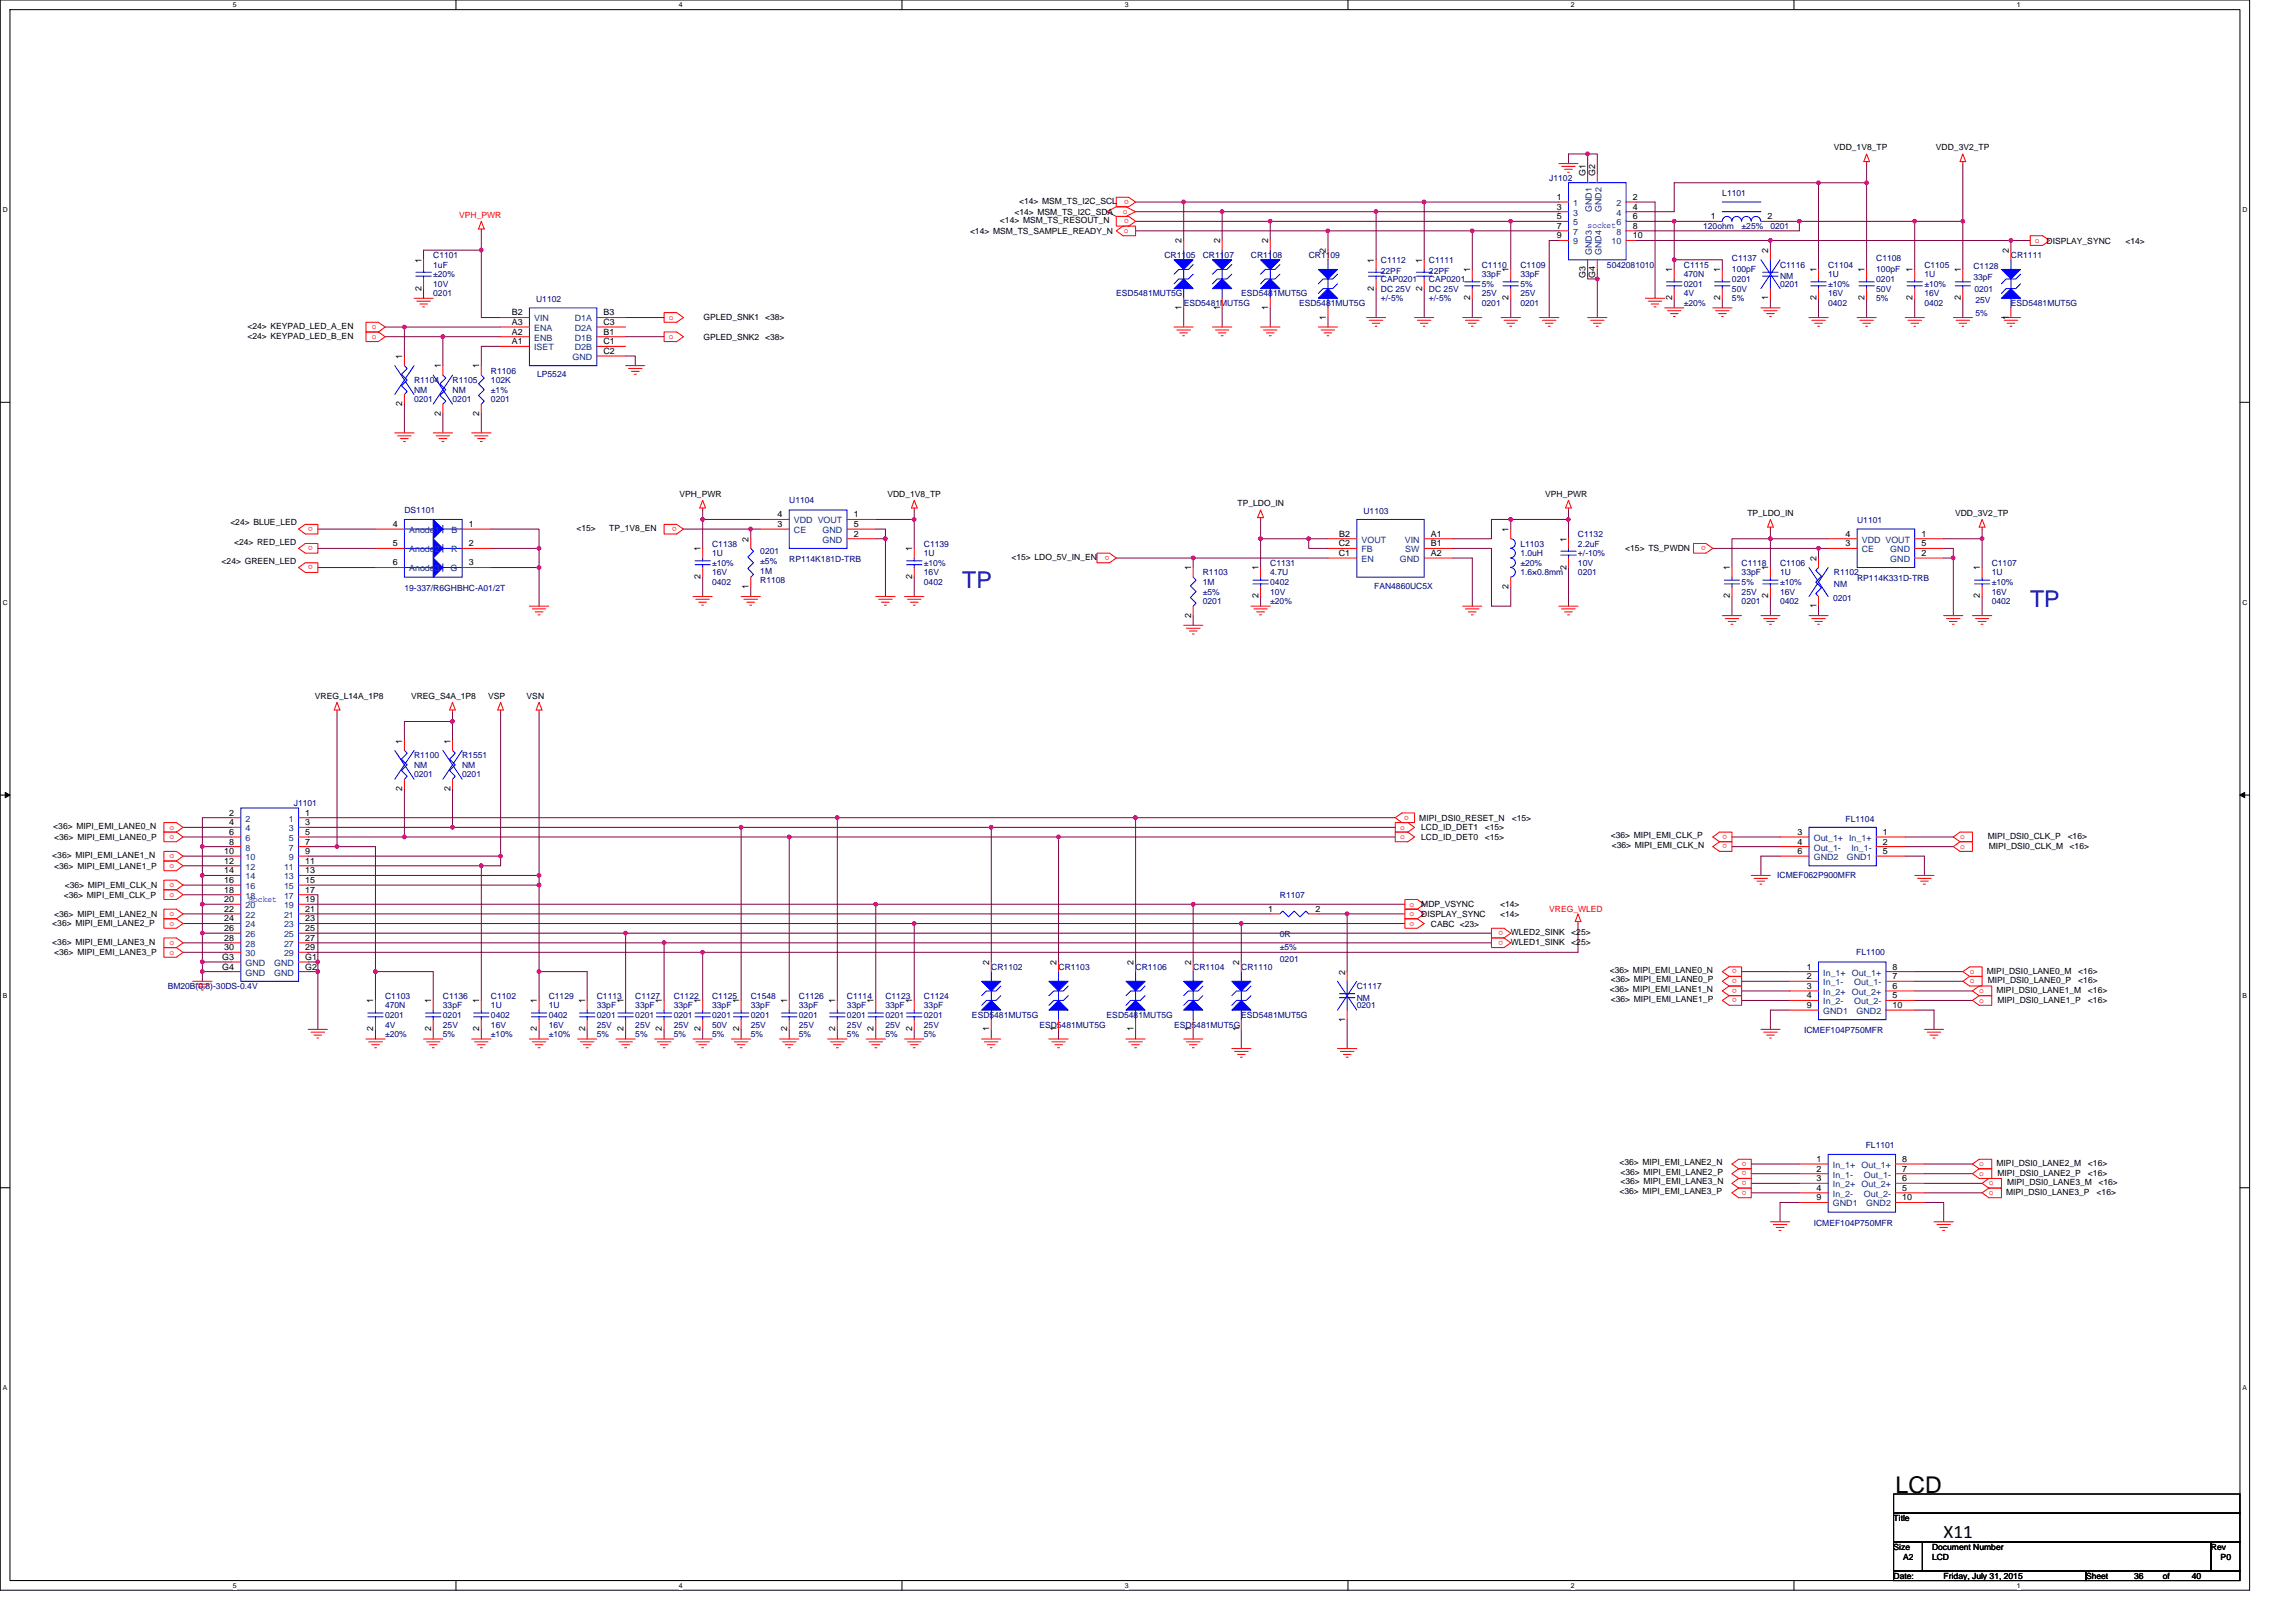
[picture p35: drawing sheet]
<svg xmlns="http://www.w3.org/2000/svg" width="297mm" height="210mm" viewBox="0 0 297 210" stroke-linecap="round" stroke-linejoin="round" font-family="sans-serif">
<defs><g id="words">
<g font-size="3" fill="#0000a0">
<text x="124.5" y="76.1">TP</text>
<text x="262.7" y="78.6">TP</text>
</g>
<text font-size="3" x="245.2" y="193.1">LCD</text>
<text font-size="2.5" x="251.5" y="199">X11</text>
<g font-size="1.1" fill="#000080">
<text x="200.4" y="23.4">J1102</text>
<text x="220.3" y="29.7">120ohm</text>
<text x="222.8" y="25.3">L1101</text>
<text x="225.3" y="29.7">±25%</text>
<text x="229" y="29.7">0201</text>
<text x="56" y="33.4">C1101</text>
<text x="56" y="34.6">1uF</text>
<text x="56" y="35.9">±20%</text>
<text x="150.6" y="33.4">CR1105</text>
<text x="155.6" y="33.4">CR1107</text>
<text x="161.8" y="33.4">CR1108</text>
<text x="169.3" y="33.4">CR1109</text>
<text x="178.6" y="34">C1112</text>
<text x="178.6" y="35.5">22PF</text>
<text x="184.9" y="34">C1111</text>
<text x="184.9" y="35.5">22PF</text>
<text x="191.7" y="34.6">C1110</text>
<text x="191.7" y="35.9">33pF</text>
<text x="196.7" y="34.6">C1109</text>
<text x="196.7" y="35.9">33pF</text>
<text x="207.9" y="34.6">5042081010</text>
<text x="217.8" y="34.6">C1115</text>
<text x="217.8" y="35.9">470N</text>
<text x="224.1" y="33.8">C1137</text>
<text x="224.1" y="35.2">100pF</text>
<text x="230.3" y="34.6">C1116</text>
<text x="236.5" y="34.6">C1104</text>
<text x="236.5" y="35.9">1U</text>
<text x="242.7" y="33.8">C1108</text>
<text x="242.7" y="35.2">100pF</text>
<text x="249" y="34.6">C1105</text>
<text x="249" y="35.9">1U</text>
<text x="255.3" y="34.8">C1128</text>
<text x="260.2" y="33.4">CR1111</text>
<text x="56" y="38.4">0201</text>
<text x="56" y="37.1">10V</text>
<text x="69.4" y="39.1">U1102</text>
<text x="144.4" y="38.4">ESD5481MUT5G</text>
<text x="153.1" y="39.6">ESD5481MUT5G</text>
<text x="160.6" y="38.4">ESD5481MUT5G</text>
<text x="168.1" y="39.6">ESD5481MUT5G</text>
<text x="178.6" y="36.5">CAP0201</text>
<text x="178.6" y="37.7">DC 25V</text>
<text x="178.6" y="39">+/-5%</text>
<text x="184.9" y="36.5">CAP0201</text>
<text x="184.9" y="37.7">DC 25V</text>
<text x="184.9" y="39">+/-5%</text>
<text x="191.7" y="39.6">0201</text>
<text x="191.7" y="38.4">25V</text>
<text x="191.7" y="37.1">5%</text>
<text x="196.7" y="39.6">0201</text>
<text x="196.7" y="38.4">25V</text>
<text x="196.7" y="37.1">5%</text>
<text x="217.8" y="37.1">0201</text>
<text x="217.8" y="38.4">4V</text>
<text x="217.8" y="39.6">±20%</text>
<text x="224.1" y="36.5">0201</text>
<text x="224.1" y="37.7">50V</text>
<text x="224.1" y="39">5%</text>
<text x="230.3" y="36.1">NM</text>
<text x="230.3" y="37.1">0201</text>
<text x="236.5" y="39.6">0402</text>
<text x="236.5" y="38.4">16V</text>
<text x="236.5" y="37.1">±10%</text>
<text x="242.7" y="36.5">0201</text>
<text x="242.7" y="37.7">50V</text>
<text x="242.7" y="39">5%</text>
<text x="249" y="39.6">0402</text>
<text x="249" y="38.4">16V</text>
<text x="249" y="37.1">±10%</text>
<text x="255.3" y="36.2">33pF</text>
<text x="255.4" y="37.7">0201</text>
<text x="255.6" y="39.2">25V</text>
<text x="255.6" y="40.9">5%</text>
<text x="260.2" y="39.6">ESD5481MUT5G</text>
<text x="53.6" y="49.6">R1104</text>
<text x="53.6" y="50.8">NM</text>
<text x="53.6" y="52">0201</text>
<text x="58.5" y="49.6">R1105</text>
<text x="58.5" y="50.8">NM</text>
<text x="58.5" y="52">0201</text>
<text x="63.5" y="48.3">R1106</text>
<text x="63.5" y="49.6">102K</text>
<text x="63.5" y="50.8">±1%</text>
<text x="63.5" y="52">0201</text>
<text x="69.5" y="48.8">LP5524</text>
<text x="102.1" y="65.1">U1104</text>
<text x="52.3" y="66.4">DS1101</text>
<text x="92.1" y="70.7">C1138</text>
<text x="92.1" y="72">1U</text>
<text x="98.4" y="71.7">0201</text>
<text x="119.5" y="70.7">C1139</text>
<text x="119.5" y="72">1U</text>
<text x="176.4" y="66.5">U1103</text>
<text x="196.7" y="70.7">L1103</text>
<text x="196.7" y="72">1.0uH</text>
<text x="204.1" y="69.5">C1132</text>
<text x="204.1" y="70.7">2.2uF</text>
<text x="204.1" y="72">+/-10%</text>
<text x="240.3" y="67.6">U1101</text>
<text x="52.3" y="76.4">19-337/R6GHBHC-A01/2T</text>
<text x="92.1" y="75.7">0402</text>
<text x="92.1" y="74.4">16V</text>
<text x="92.1" y="73.2">±10%</text>
<text x="98.4" y="75.4">R1108</text>
<text x="98.4" y="74.2">1M</text>
<text x="98.4" y="73">±5%</text>
<text x="102.1" y="72.7">RP114K181D-TRB</text>
<text x="119.5" y="75.7">0402</text>
<text x="119.5" y="74.4">16V</text>
<text x="119.5" y="73.2">±10%</text>
<text x="155.6" y="74.4">R1103</text>
<text x="155.6" y="75.7">1M</text>
<text x="155.6" y="76.9">±5%</text>
<text x="164.3" y="73.2">C1131</text>
<text x="164.3" y="74.4">4.7U</text>
<text x="164.3" y="75.7">0402</text>
<text x="164.3" y="76.9">10V</text>
<text x="177.8" y="76.2">FAN4860UC5X</text>
<text x="196.7" y="73.2">±20%</text>
<text x="196.7" y="74.4">1.6×0.8mm</text>
<text x="204.1" y="74.4">0201</text>
<text x="204.1" y="73.2">10V</text>
<text x="225.3" y="73.2">C1118</text>
<text x="225.3" y="74.4">33pF</text>
<text x="225.3" y="76.9">25V</text>
<text x="225.3" y="75.7">5%</text>
<text x="230.3" y="73.2">C1106</text>
<text x="230.3" y="74.4">1U</text>
<text x="230.3" y="76.9">16V</text>
<text x="230.3" y="75.7">±10%</text>
<text x="237.1" y="77.8">0201</text>
<text x="237.3" y="74.4">R1102</text>
<text x="237.3" y="75.9">NM</text>
<text x="240.3" y="75.2">RP114K331D-TRB</text>
<text x="257.7" y="73.2">C1107</text>
<text x="257.7" y="74.4">1U</text>
<text x="257.7" y="76.9">16V</text>
<text x="257.7" y="75.7">±10%</text>
<text x="155.6" y="78.2">0201</text>
<text x="164.3" y="78.2">±20%</text>
<text x="225.3" y="78.2">0201</text>
<text x="230.3" y="78.2">0402</text>
<text x="257.7" y="78.2">0402</text>
<text x="53.6" y="98.1">R1100</text>
<text x="53.6" y="99.3">NM</text>
<text x="53.6" y="100.6">0201</text>
<text x="59.8" y="98.1">R1551</text>
<text x="59.8" y="99.3">NM</text>
<text x="59.8" y="100.6">0201</text>
<text x="38" y="104.3">J1101</text>
<text x="238.8" y="106.3">FL1104</text>
<text x="229.9" y="113.5">ICMEF062P900MFR</text>
<text x="165.6" y="116.1">R1107</text>
<text x="128.2" y="125.5">CR1102</text>
<text x="136.9" y="125.5">CR1103</text>
<text x="146.9" y="125.5">CR1106</text>
<text x="154.4" y="125.5">CR1104</text>
<text x="160.6" y="125.5">CR1110</text>
<text x="165.6" y="121.2">0R</text>
<text x="165.6" y="122.9">±5%</text>
<text x="165.6" y="124.5">0201</text>
<text x="240.1" y="123.6">FL1100</text>
<text x="21.7" y="128">BM20B(0.8)-30DS-0.4V</text>
<text x="49.8" y="129.2">C1103</text>
<text x="49.8" y="130.5">470N</text>
<text x="49.8" y="131.7">0201</text>
<text x="57.3" y="129.2">C1136</text>
<text x="57.3" y="130.5">33pF</text>
<text x="57.3" y="131.7">0201</text>
<text x="63.5" y="129.2">C1102</text>
<text x="63.5" y="130.5">1U</text>
<text x="63.5" y="131.7">0402</text>
<text x="71" y="129.2">C1129</text>
<text x="71" y="130.5">1U</text>
<text x="71" y="131.7">0402</text>
<text x="77.2" y="129.2">C1113</text>
<text x="77.2" y="130.5">33pF</text>
<text x="77.2" y="131.7">0201</text>
<text x="82.2" y="129.2">C1127</text>
<text x="82.2" y="130.5">33pF</text>
<text x="82.2" y="131.7">0201</text>
<text x="87.2" y="129.2">C1122</text>
<text x="87.2" y="130.5">33pF</text>
<text x="87.2" y="131.7">0201</text>
<text x="92.1" y="129.2">C1125</text>
<text x="92.1" y="130.5">33pF</text>
<text x="92.1" y="131.7">0201</text>
<text x="97.1" y="129.2">C1548</text>
<text x="97.1" y="130.5">33pF</text>
<text x="97.1" y="131.7">0201</text>
<text x="103.4" y="129.2">C1126</text>
<text x="103.4" y="130.5">33pF</text>
<text x="103.4" y="131.7">0201</text>
<text x="109.6" y="129.2">C1114</text>
<text x="109.6" y="130.5">33pF</text>
<text x="109.6" y="131.7">0201</text>
<text x="114.6" y="129.2">C1123</text>
<text x="114.6" y="130.5">33pF</text>
<text x="114.6" y="131.7">0201</text>
<text x="119.5" y="129.2">C1124</text>
<text x="119.5" y="130.5">33pF</text>
<text x="119.5" y="131.7">0201</text>
<text x="125.7" y="131.7">ESD5481MUT5G</text>
<text x="143.2" y="131.7">ESD5481MUT5G</text>
<text x="160.6" y="131.7">ESD5481MUT5G</text>
<text x="175.5" y="128">C1117</text>
<text x="175.5" y="129.5">NM</text>
<text x="175.5" y="130.5">0201</text>
<text x="49.8" y="132.9">4V</text>
<text x="49.8" y="134.2">±20%</text>
<text x="57.3" y="132.9">25V</text>
<text x="57.3" y="134.2">5%</text>
<text x="63.5" y="132.9">16V</text>
<text x="63.5" y="134.2">±10%</text>
<text x="71" y="132.9">16V</text>
<text x="71" y="134.2">±10%</text>
<text x="77.2" y="132.9">25V</text>
<text x="77.2" y="134.2">5%</text>
<text x="82.2" y="132.9">25V</text>
<text x="82.2" y="134.2">5%</text>
<text x="87.2" y="132.9">25V</text>
<text x="87.2" y="134.2">5%</text>
<text x="92.1" y="132.9">50V</text>
<text x="92.1" y="134.2">5%</text>
<text x="97.1" y="132.9">25V</text>
<text x="97.1" y="134.2">5%</text>
<text x="103.4" y="132.9">25V</text>
<text x="103.4" y="134.2">5%</text>
<text x="109.6" y="132.9">25V</text>
<text x="109.6" y="134.2">5%</text>
<text x="114.6" y="132.9">25V</text>
<text x="114.6" y="134.2">5%</text>
<text x="119.5" y="132.9">25V</text>
<text x="119.5" y="134.2">5%</text>
<text x="134.5" y="132.9">ESD5481MUT5G</text>
<text x="151.9" y="132.9">ESD5481MUT5G</text>
<text x="233.4" y="133.7">ICMEF104P750MFR</text>
<text x="241.4" y="148.5">FL1101</text>
<text x="234.7" y="158.6">ICMEF104P750MFR</text>
</g>
<g font-size="1.1">
<text x="205.1" y="22.8" transform="rotate(-90 205.1 22.8)">G1</text>
<text x="206.4" y="22.8" transform="rotate(-90 206.4 22.8)">G2</text>
<text x="237.3" y="19.4">VDD_1V8_TP</text>
<text x="250.5" y="19.4">VDD_3V2_TP</text>
<text x="129.4" y="28.9">&lt;14&gt; MSM_TS_RESOUT_N</text>
<text x="131.2" y="27.8">&lt;14&gt; MSM_TS_I2C_SDA</text>
<text x="131.8" y="26.4">&lt;14&gt; MSM_TS_I2C_SCL</text>
<text x="201.4" y="25.9">1</text>
<text x="201.4" y="27.1">3</text>
<text x="201.4" y="28.4">5</text>
<text x="201.4" y="29.6">7</text>
<text x="211.2" y="25.9">2</text>
<text x="211.2" y="27.1">4</text>
<text x="211.2" y="28.4">6</text>
<text x="211.2" y="29.6">8</text>
<text x="221.3" y="28.4">1</text>
<text x="228.7" y="28.4">2</text>
<text x="54.5" y="34" transform="rotate(-90 54.5 34)">1</text>
<text x="125.5" y="30.3">&lt;14&gt; MSM_TS_SAMPLE_READY_N</text>
<text x="152.9" y="31.5" transform="rotate(-90 152.9 31.5)">2</text>
<text x="157.8" y="31.5" transform="rotate(-90 157.8 31.5)">2</text>
<text x="164.1" y="31.5" transform="rotate(-90 164.1 31.5)">2</text>
<text x="171.5" y="32.7" transform="rotate(-90 171.5 32.7)">2</text>
<text x="177.8" y="34" transform="rotate(-90 177.8 34)">1</text>
<text x="184" y="34" transform="rotate(-90 184 34)">1</text>
<text x="190.2" y="35.2" transform="rotate(-90 190.2 35.2)">1</text>
<text x="195.2" y="35.2" transform="rotate(-90 195.2 35.2)">1</text>
<text x="201.4" y="30.8">9</text>
<text x="211.2" y="30.8">10</text>
<text x="216.3" y="35.2" transform="rotate(-90 216.3 35.2)">1</text>
<text x="222.5" y="35.2" transform="rotate(-90 222.5 35.2)">1</text>
<text x="228.8" y="32.7" transform="rotate(-90 228.8 32.7)">2</text>
<text x="235" y="35.2" transform="rotate(-90 235 35.2)">1</text>
<text x="241.2" y="35.2" transform="rotate(-90 241.2 35.2)">1</text>
<text x="247.4" y="35.2" transform="rotate(-90 247.4 35.2)">1</text>
<text x="253.7" y="35.2" transform="rotate(-90 253.7 35.2)">1</text>
<text x="259.9" y="32.7" transform="rotate(-90 259.9 32.7)">2</text>
<text x="264.8" y="31.5">DISPLAY_SYNC</text>
<text x="275" y="31.5">&lt;14&gt;</text>
<text x="54.5" y="37.6" transform="rotate(-90 54.5 37.6)">2</text>
<text x="66.2" y="40.8">B2</text>
<text x="78.1" y="40.8">B3</text>
<text x="91" y="41.5">GPLED_SNK1 &lt;38&gt;</text>
<text x="152.9" y="40.1" transform="rotate(-90 152.9 40.1)">1</text>
<text x="157.8" y="40.1" transform="rotate(-90 157.8 40.1)">1</text>
<text x="164.1" y="40.1" transform="rotate(-90 164.1 40.1)">1</text>
<text x="171.5" y="41.3" transform="rotate(-90 171.5 41.3)">1</text>
<text x="177.8" y="37.6" transform="rotate(-90 177.8 37.6)">2</text>
<text x="184" y="37.6" transform="rotate(-90 184 37.6)">2</text>
<text x="190.2" y="38.8" transform="rotate(-90 190.2 38.8)">2</text>
<text x="195.2" y="38.8" transform="rotate(-90 195.2 38.8)">2</text>
<text x="205.1" y="36" transform="rotate(-90 205.1 36)">G3</text>
<text x="206.4" y="36" transform="rotate(-90 206.4 36)">G4</text>
<text x="216.3" y="38.8" transform="rotate(-90 216.3 38.8)">2</text>
<text x="222.5" y="38.8" transform="rotate(-90 222.5 38.8)">2</text>
<text x="228.8" y="38.8" transform="rotate(-90 228.8 38.8)">1</text>
<text x="235" y="38.8" transform="rotate(-90 235 38.8)">2</text>
<text x="241.2" y="38.8" transform="rotate(-90 241.2 38.8)">2</text>
<text x="247.4" y="38.8" transform="rotate(-90 247.4 38.8)">2</text>
<text x="253.7" y="38.8" transform="rotate(-90 253.7 38.8)">2</text>
<text x="259.9" y="41.3" transform="rotate(-90 259.9 41.3)">1</text>
<text x="32" y="43.8">&lt;24&gt; KEYPAD_LED_B_EN</text>
<text x="32" y="42.6">&lt;24&gt; KEYPAD_LED_A_EN</text>
<text x="52" y="46.4" transform="rotate(-90 52 46.4)">1</text>
<text x="57" y="47.7" transform="rotate(-90 57 47.7)">1</text>
<text x="62" y="47.7" transform="rotate(-90 62 47.7)">1</text>
<text x="66.2" y="42">A3</text>
<text x="66.2" y="43.3">A2</text>
<text x="66.2" y="44.5">A1</text>
<text x="78.1" y="42">C3</text>
<text x="78.1" y="43.3">B1</text>
<text x="78.1" y="44.5">C1</text>
<text x="78.1" y="45.8">C2</text>
<text x="91" y="44">GPLED_SNK2 &lt;38&gt;</text>
<text x="52" y="52.5" transform="rotate(-90 52 52.5)">2</text>
<text x="57" y="53.8" transform="rotate(-90 57 53.8)">2</text>
<text x="62" y="53.8" transform="rotate(-90 62 53.8)">2</text>
<text x="87.9" y="64.2">VPH_PWR</text>
<text x="114.8" y="64.2">VDD_1V8_TP</text>
<text x="160.1" y="65.5">TP_LDO_IN</text>
<text x="199.9" y="64.2">VPH_PWR</text>
<text x="29.8" y="68">&lt;24&gt; BLUE_LED</text>
<text x="30.3" y="70.5">&lt;24&gt; RED_LED</text>
<text x="50.8" y="68.2">4</text>
<text x="50.8" y="70.7">5</text>
<text x="60.7" y="70.7">2</text>
<text x="60.7" y="68.2">1</text>
<text x="74.6" y="68.7">&lt;15&gt;</text>
<text x="78.8" y="68.7">TP_1V8_EN</text>
<text x="90.6" y="71.3" transform="rotate(-90 90.6 71.3)">1</text>
<text x="96.9" y="70.1" transform="rotate(-90 96.9 70.1)">2</text>
<text x="100.6" y="68.2">3</text>
<text x="100.6" y="66.9">4</text>
<text x="110.4" y="69.4">2</text>
<text x="110.4" y="68.2">5</text>
<text x="110.4" y="66.9">1</text>
<text x="118" y="71.3" transform="rotate(-90 118 71.3)">1</text>
<text x="173.2" y="70.7">C2</text>
<text x="173.2" y="71.9">C1</text>
<text x="173.3" y="69.4">B2</text>
<text x="185.1" y="69.4">A1</text>
<text x="185.1" y="71.9">A2</text>
<text x="185.1" y="70.7">B1</text>
<text x="195.2" y="68.8" transform="rotate(-90 195.2 68.8)">1</text>
<text x="202.6" y="70.1" transform="rotate(-90 202.6 70.1)">1</text>
<text x="210.3" y="71.2">&lt;15&gt; TS_PWDN</text>
<text x="226.1" y="66.7">TP_LDO_IN</text>
<text x="238.8" y="70.7">3</text>
<text x="238.8" y="69.4">4</text>
<text x="248.6" y="69.4">1</text>
<text x="248.6" y="71.9">2</text>
<text x="248.6" y="70.7">5</text>
<text x="252.9" y="66.7">VDD_3V2_TP</text>
<text x="28.7" y="73">&lt;24&gt; GREEN_LED</text>
<text x="50.8" y="73.2">6</text>
<text x="60.7" y="73.2">3</text>
<text x="90.6" y="74.9" transform="rotate(-90 90.6 74.9)">2</text>
<text x="96.9" y="76.2" transform="rotate(-90 96.9 76.2)">1</text>
<text x="118" y="74.9" transform="rotate(-90 118 74.9)">2</text>
<text x="130.8" y="72.5">&lt;15&gt; LDO_5V_IN_EN</text>
<text x="154.1" y="73.8" transform="rotate(-90 154.1 73.8)">1</text>
<text x="162.8" y="77.4" transform="rotate(-90 162.8 77.4)">2</text>
<text x="162.8" y="73.8" transform="rotate(-90 162.8 73.8)">1</text>
<text x="195.2" y="76.2" transform="rotate(-90 195.2 76.2)">2</text>
<text x="202.6" y="73.7" transform="rotate(-90 202.6 73.7)">2</text>
<text x="223.8" y="77.4" transform="rotate(-90 223.8 77.4)">2</text>
<text x="223.8" y="73.8" transform="rotate(-90 223.8 73.8)">1</text>
<text x="228.8" y="77.4" transform="rotate(-90 228.8 77.4)">2</text>
<text x="228.8" y="73.8" transform="rotate(-90 228.8 73.8)">1</text>
<text x="235" y="72.6" transform="rotate(-90 235 72.6)">2</text>
<text x="256.2" y="77.4" transform="rotate(-90 256.2 77.4)">2</text>
<text x="256.2" y="73.8" transform="rotate(-90 256.2 73.8)">1</text>
<text x="154.1" y="79.9" transform="rotate(-90 154.1 79.9)">2</text>
<text x="235" y="78.7" transform="rotate(-90 235 78.7)">1</text>
<text x="40.7" y="90.4">VREG_L14A_1P8</text>
<text x="53.2" y="90.4">VREG_S4A_1P8</text>
<text x="63.1" y="90.4">VSP</text>
<text x="68.1" y="90.4">VSN</text>
<text x="52" y="96.2" transform="rotate(-90 52 96.2)">1</text>
<text x="58.3" y="96.2" transform="rotate(-90 58.3 96.2)">1</text>
<text x="6.9" y="107.3">&lt;36&gt; MIPI_EMI_LANE0_N</text>
<text x="29.7" y="105.5">2</text>
<text x="29.7" y="106.8">4</text>
<text x="39.5" y="105.5">1</text>
<text x="39.5" y="106.8">3</text>
<text x="52" y="102.3" transform="rotate(-90 52 102.3)">2</text>
<text x="58.3" y="102.3" transform="rotate(-90 58.3 102.3)">2</text>
<text x="183.6" y="106.2">MIPI_DSI0_RESET_N</text>
<text x="183.9" y="107.4">LCD_ID_DET1</text>
<text x="192.1" y="107.4">&lt;15&gt;</text>
<text x="195.6" y="106.2">&lt;15&gt;</text>
<text x="6.8" y="111">&lt;36&gt; MIPI_EMI_LANE1_N</text>
<text x="7" y="112.4">&lt;36&gt; MIPI_EMI_LANE1_P</text>
<text x="7" y="108.7">&lt;36&gt; MIPI_EMI_LANE0_P</text>
<text x="29" y="110.5">10</text>
<text x="29" y="111.7">12</text>
<text x="29" y="113">14</text>
<text x="29.7" y="108">6</text>
<text x="29.7" y="109.3">8</text>
<text x="39.5" y="108">5</text>
<text x="39.5" y="109.3">7</text>
<text x="39.5" y="110.5">9</text>
<text x="39.5" y="111.7">11</text>
<text x="39.5" y="113">13</text>
<text x="183.9" y="108.7">LCD_ID_DET0</text>
<text x="192.1" y="108.7">&lt;15&gt;</text>
<text x="208.4" y="108.4">&lt;36&gt; MIPI_EMI_CLK_P</text>
<text x="208.5" y="109.7">&lt;36&gt; MIPI_EMI_CLK_N</text>
<text x="232.5" y="110.5">6</text>
<text x="232.5" y="109.3">4</text>
<text x="232.5" y="108">3</text>
<text x="243.6" y="108">1</text>
<text x="243.6" y="109.3">2</text>
<text x="243.6" y="110.5">5</text>
<text x="257.2" y="108.6">MIPI_DSI0_CLK_P</text>
<text x="257.3" y="109.8">MIPI_DSI0_CLK_M</text>
<text x="267.5" y="108.6">&lt;16&gt;</text>
<text x="267.8" y="109.8">&lt;16&gt;</text>
<text x="6.8" y="119.8">&lt;36&gt; MIPI_EMI_LANE2_P</text>
<text x="7" y="118.6">&lt;36&gt; MIPI_EMI_LANE2_N</text>
<text x="8.3" y="116.1">&lt;36&gt; MIPI_EMI_CLK_P</text>
<text x="8.4" y="114.9">&lt;36&gt; MIPI_EMI_CLK_N</text>
<text x="29" y="114.2">16</text>
<text x="29" y="115.5">18</text>
<text x="29" y="116.7">20</text>
<text x="29" y="118">22</text>
<text x="29" y="119.2">24</text>
<text x="39.5" y="114.2">15</text>
<text x="39.5" y="115.5">17</text>
<text x="39.5" y="116.7">19</text>
<text x="39.5" y="118">21</text>
<text x="39.5" y="119.2">23</text>
<text x="164.1" y="118">1</text>
<text x="170.2" y="118">2</text>
<text x="183.9" y="117.4">MDP_VSYNC</text>
<text x="183.9" y="118.6">DISPLAY_SYNC</text>
<text x="185.1" y="119.9">CABC &lt;23&gt;</text>
<text x="194.1" y="117.4">&lt;14&gt;</text>
<text x="194.1" y="118.6">&lt;14&gt;</text>
<text x="6.8" y="122.2">&lt;36&gt; MIPI_EMI_LANE3_N</text>
<text x="7" y="123.6">&lt;36&gt; MIPI_EMI_LANE3_P</text>
<text x="28.8" y="124.2">G3</text>
<text x="28.8" y="125.4">G4</text>
<text x="29" y="120.5">26</text>
<text x="29" y="121.7">28</text>
<text x="29" y="122.9">30</text>
<text x="39.5" y="124.2">G1</text>
<text x="39.5" y="125.4">G2</text>
<text x="39.5" y="120.5">25</text>
<text x="39.5" y="121.7">27</text>
<text x="39.5" y="122.9">29</text>
<text x="128" y="124.8" transform="rotate(-90 128 124.8)">2</text>
<text x="136.7" y="124.8" transform="rotate(-90 136.7 124.8)">2</text>
<text x="146.6" y="124.8" transform="rotate(-90 146.6 124.8)">2</text>
<text x="154.1" y="124.8" transform="rotate(-90 154.1 124.8)">2</text>
<text x="160.3" y="124.8" transform="rotate(-90 160.3 124.8)">2</text>
<text x="195.4" y="121">WLED2_SINK</text>
<text x="195.4" y="122.2">WLED1_SINK</text>
<text x="203.3" y="121">&lt;25&gt;</text>
<text x="203.3" y="122.2">&lt;25&gt;</text>
<text x="208.3" y="125.9">&lt;36&gt; MIPI_EMI_LANE0_N</text>
<text x="233.8" y="125.4">1</text>
<text x="244.9" y="125.4">8</text>
<text x="257" y="126">MIPI_DSI0_LANE0_M</text>
<text x="268.9" y="126">&lt;16&gt;</text>
<text x="48.3" y="129.8" transform="rotate(-90 48.3 129.8)">1</text>
<text x="55.8" y="129.8" transform="rotate(-90 55.8 129.8)">1</text>
<text x="62" y="129.8" transform="rotate(-90 62 129.8)">1</text>
<text x="69.5" y="129.8" transform="rotate(-90 69.5 129.8)">1</text>
<text x="75.7" y="129.8" transform="rotate(-90 75.7 129.8)">1</text>
<text x="80.7" y="129.8" transform="rotate(-90 80.7 129.8)">1</text>
<text x="85.6" y="129.8" transform="rotate(-90 85.6 129.8)">1</text>
<text x="90.6" y="129.8" transform="rotate(-90 90.6 129.8)">1</text>
<text x="95.6" y="129.8" transform="rotate(-90 95.6 129.8)">1</text>
<text x="101.8" y="129.8" transform="rotate(-90 101.8 129.8)">1</text>
<text x="108.1" y="129.8" transform="rotate(-90 108.1 129.8)">1</text>
<text x="113" y="129.8" transform="rotate(-90 113 129.8)">1</text>
<text x="118" y="129.8" transform="rotate(-90 118 129.8)">1</text>
<text x="174" y="126.1" transform="rotate(-90 174 126.1)">2</text>
<text x="208.3" y="128.3">&lt;36&gt; MIPI_EMI_LANE1_N</text>
<text x="208.4" y="127.1">&lt;36&gt; MIPI_EMI_LANE0_P</text>
<text x="208.4" y="129.6">&lt;36&gt; MIPI_EMI_LANE1_P</text>
<text x="233.8" y="126.7">2</text>
<text x="233.8" y="130.4">9</text>
<text x="233.8" y="127.9">3</text>
<text x="233.8" y="129.2">4</text>
<text x="244.9" y="129.2">5</text>
<text x="244.9" y="126.7">7</text>
<text x="244.9" y="130.4">10</text>
<text x="244.9" y="127.9">6</text>
<text x="257.2" y="127.2">MIPI_DSI0_LANE0_P</text>
<text x="258.3" y="128.5">MIPI_DSI0_LANE1_M</text>
<text x="258.4" y="129.7">MIPI_DSI0_LANE1_P</text>
<text x="268.9" y="127.2">&lt;16&gt;</text>
<text x="270.1" y="128.5">&lt;16&gt;</text>
<text x="270.1" y="129.7">&lt;16&gt;</text>
<text x="48.3" y="133.4" transform="rotate(-90 48.3 133.4)">2</text>
<text x="55.8" y="133.4" transform="rotate(-90 55.8 133.4)">2</text>
<text x="62" y="133.4" transform="rotate(-90 62 133.4)">2</text>
<text x="69.5" y="133.4" transform="rotate(-90 69.5 133.4)">2</text>
<text x="75.7" y="133.4" transform="rotate(-90 75.7 133.4)">2</text>
<text x="80.7" y="133.4" transform="rotate(-90 80.7 133.4)">2</text>
<text x="85.6" y="133.4" transform="rotate(-90 85.6 133.4)">2</text>
<text x="90.6" y="133.4" transform="rotate(-90 90.6 133.4)">2</text>
<text x="95.6" y="133.4" transform="rotate(-90 95.6 133.4)">2</text>
<text x="101.8" y="133.4" transform="rotate(-90 101.8 133.4)">2</text>
<text x="108.1" y="133.4" transform="rotate(-90 108.1 133.4)">2</text>
<text x="113" y="133.4" transform="rotate(-90 113 133.4)">2</text>
<text x="118" y="133.4" transform="rotate(-90 118 133.4)">2</text>
<text x="128" y="133.4" transform="rotate(-90 128 133.4)">1</text>
<text x="136.7" y="133.4" transform="rotate(-90 136.7 133.4)">1</text>
<text x="146.6" y="133.4" transform="rotate(-90 146.6 133.4)">1</text>
<text x="154.1" y="133.4" transform="rotate(-90 154.1 133.4)">1</text>
<text x="160.3" y="133.4" transform="rotate(-90 160.3 133.4)">1</text>
<text x="174" y="132.2" transform="rotate(-90 174 132.2)">1</text>
<text x="209.5" y="150.7">&lt;36&gt; MIPI_EMI_LANE2_N</text>
<text x="209.5" y="154.5">&lt;36&gt; MIPI_EMI_LANE3_P</text>
<text x="209.6" y="152">&lt;36&gt; MIPI_EMI_LANE2_P</text>
<text x="209.6" y="153.2">&lt;36&gt; MIPI_EMI_LANE3_N</text>
<text x="235" y="150.3">1</text>
<text x="235" y="151.6">2</text>
<text x="235" y="155.3">9</text>
<text x="235" y="152.8">3</text>
<text x="235" y="154.1">4</text>
<text x="246.1" y="155.3">10</text>
<text x="246.1" y="154.1">5</text>
<text x="246.1" y="152.8">6</text>
<text x="246.1" y="151.6">7</text>
<text x="246.1" y="150.3">8</text>
<text x="258.3" y="150.9">MIPI_DSI0_LANE2_M</text>
<text x="258.4" y="152.1">MIPI_DSI0_LANE2_P</text>
<text x="259.5" y="154.6">MIPI_DSI0_LANE3_P</text>
<text x="259.7" y="153.4">MIPI_DSI0_LANE3_M</text>
<text x="270.1" y="150.9">&lt;16&gt;</text>
<text x="270.1" y="152.1">&lt;16&gt;</text>
<text x="271.2" y="154.6">&lt;16&gt;</text>
<text x="271.5" y="153.4">&lt;16&gt;</text>
<text x="245" y="196.8">Title</text>
<text x="245" y="200.5">Size</text>
<text x="246.2" y="201.8">A2</text>
<text x="250" y="200.5">Document Number</text>
<text x="250" y="201.8">LCD</text>
<text x="286" y="200.5">Rev</text>
<text x="287.3" y="201.8">P0</text>
<text x="245" y="204.3">Date:</text>
<text x="251.5" y="204.3">Friday, July 31, 2015</text>
<text x="269.9" y="204.3">Sheet</text>
<text x="276.1" y="204.3">36</text>
<text x="279.8" y="204.3">of</text>
<text x="283.6" y="204.3">40</text>
</g>
<g font-size="1.1" fill="#f00">
<text x="59.4" y="28.2">VPH_PWR</text>
<text x="145.3" y="27.7">o</text>
<text x="146" y="25.8" transform="rotate(180 146 25.8)">o</text>
<text x="146" y="28.3" transform="rotate(180 146 28.3)">o</text>
<text x="145.4" y="30.2">o</text>
<text x="263.3" y="31.4">o</text>
<text x="86.5" y="41.4">o</text>
<text x="48.1" y="43.9">o</text>
<text x="48.1" y="42.6">o</text>
<text x="86.5" y="43.9">o</text>
<text x="40.5" y="68.2" transform="rotate(180 40.5 68.2)">o</text>
<text x="40.5" y="70.7" transform="rotate(180 40.5 70.7)">o</text>
<text x="87.5" y="68.2" transform="rotate(180 87.5 68.2)">o</text>
<text x="143.5" y="71.9" transform="rotate(180 143.5 71.9)">o</text>
<text x="220.7" y="70.7" transform="rotate(180 220.7 70.7)">o</text>
<text x="40.5" y="73.2" transform="rotate(180 40.5 73.2)">o</text>
<text x="21.9" y="107.3">o</text>
<text x="181.1" y="107.3">o</text>
<text x="182.3" y="105.5" transform="rotate(180 182.3 105.5)">o</text>
<text x="223.5" y="108" transform="rotate(180 223.5 108)">o</text>
<text x="21.9" y="111.1">o</text>
<text x="21.9" y="112.3">o</text>
<text x="21.9" y="108.6">o</text>
<text x="181.1" y="108.6">o</text>
<text x="223.5" y="109.2" transform="rotate(180 223.5 109.2)">o</text>
<text x="253.6" y="109.8">o</text>
<text x="253.6" y="108.6">o</text>
<text x="21.9" y="116">o</text>
<text x="21.9" y="114.8">o</text>
<text x="21.9" y="119.8">o</text>
<text x="21.9" y="118.5">o</text>
<text x="182.4" y="119.8">o</text>
<text x="182.4" y="117.3">o</text>
<text x="182.4" y="118.5">o</text>
<text x="200.4" y="118">VREG_WLED</text>
<text x="21.9" y="122.3">o</text>
<text x="21.9" y="123.5">o</text>
<text x="194.5" y="120.4" transform="rotate(180 194.5 120.4)">o</text>
<text x="194.5" y="121.7" transform="rotate(180 194.5 121.7)">o</text>
<text x="224.7" y="125.4" transform="rotate(180 224.7 125.4)">o</text>
<text x="224.7" y="126.7" transform="rotate(180 224.7 126.7)">o</text>
<text x="224.7" y="127.9" transform="rotate(180 224.7 127.9)">o</text>
<text x="224.7" y="129.2" transform="rotate(180 224.7 129.2)">o</text>
<text x="254.8" y="126">o</text>
<text x="254.8" y="127.2">o</text>
<text x="256" y="129.7">o</text>
<text x="256" y="128.5">o</text>
<text x="225.9" y="151.6" transform="rotate(180 225.9 151.6)">o</text>
<text x="225.9" y="150.3" transform="rotate(180 225.9 150.3)">o</text>
<text x="225.9" y="152.8" transform="rotate(180 225.9 152.8)">o</text>
<text x="225.9" y="154.1" transform="rotate(180 225.9 154.1)">o</text>
<text x="256" y="152.1">o</text>
<text x="256" y="150.9">o</text>
<text x="257.3" y="153.4">o</text>
<text x="257.3" y="154.6">o</text>
</g>
<g font-size="1.1" fill="#004080">
<text x="203.5" y="26.6">1</text>
<text x="203.5" y="27.9">3</text>
<text x="203.5" y="29.1">5</text>
<text x="205.9" y="27.4" transform="rotate(-90 205.9 27.4)">GND1</text>
<text x="207.2" y="27.4" transform="rotate(-90 207.2 27.4)">GND2</text>
<text x="209.1" y="26.6">2</text>
<text x="209.1" y="27.9">4</text>
<text x="209.1" y="29.1">6</text>
<text x="203.5" y="30.4">7</text>
<text x="203.5" y="31.6">9</text>
<text x="205.9" y="33" transform="rotate(-90 205.9 33)">GND3</text>
<text x="207.2" y="33" transform="rotate(-90 207.2 33)">GND4</text>
<text x="208.5" y="31.6">10</text>
<text x="209.1" y="30.4">8</text>
<text x="69.1" y="41.6">VIN</text>
<text x="74.4" y="41.6">D1A</text>
<text x="69.1" y="42.8">ENA</text>
<text x="69.1" y="44.1">ENB</text>
<text x="69.1" y="45.3">ISET</text>
<text x="74.1" y="46.6">GND</text>
<text x="74.4" y="42.8">D2A</text>
<text x="74.4" y="44.1">D1B</text>
<text x="74.4" y="45.3">D2B</text>
<text x="52.9" y="69">Anode1</text>
<text x="52.9" y="71.5">Anode2</text>
<text x="58.4" y="71.5">R</text>
<text x="58.4" y="69">B</text>
<text x="102.7" y="69">CE</text>
<text x="102.7" y="67.7">VDD VOUT</text>
<text x="106.4" y="70.2">GND</text>
<text x="106.4" y="69">GND</text>
<text x="176.1" y="70.2">VOUT</text>
<text x="176.1" y="71.5">FB</text>
<text x="181.7" y="70.2">VIN</text>
<text x="181.8" y="71.5">SW</text>
<text x="240.9" y="71.5">CE</text>
<text x="240.9" y="70.2">VDD VOUT</text>
<text x="244.6" y="71.5">GND</text>
<text x="52.9" y="73.9">Anode3</text>
<text x="58.3" y="73.9">G</text>
<text x="176.1" y="72.7">EN</text>
<text x="181.1" y="72.7">GND</text>
<text x="244.6" y="72.7">GND</text>
<text x="31.8" y="106.3">2</text>
<text x="31.8" y="107.5">4</text>
<text x="37.4" y="106.3">1</text>
<text x="37.4" y="107.5">3</text>
<text x="31.8" y="108.8">6</text>
<text x="31.8" y="110">8</text>
<text x="31.8" y="111.3">10</text>
<text x="31.8" y="112.5">12</text>
<text x="31.8" y="113.8">14</text>
<text x="36.7" y="112.5">11</text>
<text x="36.7" y="113.8">13</text>
<text x="37.4" y="108.8">5</text>
<text x="37.4" y="110">7</text>
<text x="37.4" y="111.3">9</text>
<text x="234.7" y="111.3">GND2</text>
<text x="234.7" y="110">Out_1-</text>
<text x="234.7" y="108.8">Out_1+ In_1+</text>
<text x="238.9" y="111.3">GND1</text>
<text x="239.5" y="110">In_1-</text>
<text x="31.8" y="115">16</text>
<text x="31.8" y="116.3">18</text>
<text x="31.8" y="117.5">20</text>
<text x="31.8" y="118.7">22</text>
<text x="31.8" y="120">24</text>
<text x="36.7" y="115">15</text>
<text x="36.7" y="116.3">17</text>
<text x="36.7" y="117.5">19</text>
<text x="36.7" y="118.7">21</text>
<text x="36.7" y="120">23</text>
<text x="31.8" y="121.2">26</text>
<text x="31.8" y="122.5">28</text>
<text x="31.8" y="123.7">30</text>
<text x="31.8" y="125">GND</text>
<text x="35.5" y="125">GND</text>
<text x="36.7" y="121.2">25</text>
<text x="36.7" y="122.5">27</text>
<text x="36.7" y="123.7">29</text>
<text x="31.8" y="126.2">GND</text>
<text x="35.5" y="126.2">GND</text>
<text x="235.9" y="126.2">In_1+</text>
<text x="235.9" y="127.5">In_1-</text>
<text x="235.9" y="131.2">GND1</text>
<text x="235.9" y="128.7">In_2+</text>
<text x="235.9" y="129.9">In_2-</text>
<text x="239.6" y="128.7">Out_2+</text>
<text x="239.6" y="126.2">Out_1+</text>
<text x="239.9" y="129.9">Out_2-</text>
<text x="239.9" y="127.5">Out_1-</text>
<text x="240.2" y="131.2">GND2</text>
<text x="237.1" y="151.1">In_1+</text>
<text x="237.1" y="152.4">In_1-</text>
<text x="237.1" y="153.6">In_2+</text>
<text x="237.1" y="154.8">In_2-</text>
<text x="240.8" y="153.6">Out_2+</text>
<text x="240.8" y="151.1">Out_1+</text>
<text x="241.1" y="154.8">Out_2-</text>
<text x="241.1" y="152.4">Out_1-</text>
<text x="237.1" y="156.1">GND1</text>
<text x="241.4" y="156.1">GND2</text>
</g>
<g font-size="1.1" fill="#00f">
<text x="205.4" y="29.5">socket</text>
<text x="32.1" y="116.7">Socket</text>
</g>
<g font-size=".9">
<text x="30.1" y="1">5</text>
<text x="87.8" y="1">4</text>
<text x="145.5" y="1">3</text>
<text x="203.2" y="1">2</text>
<text x="260.9" y="1">1</text>
<text x=".4" y="27.5">D</text>
<text x="290.1" y="27.5">D</text>
<text x=".4" y="78.3">C</text>
<text x="290.1" y="78.3">C</text>
<text x=".4" y="129.1">B</text>
<text x="290.1" y="129.1">B</text>
<text x=".4" y="179.9">A</text>
<text x="290.1" y="179.9">A</text>
<text x="30.1" y="205.4">5</text>
<text x="87.8" y="205.4">4</text>
<text x="145.5" y="205.4">3</text>
<text x="203.2" y="205.4">2</text>
<text x="260.9" y="205.4">1</text>
</g>
</g></defs>
<path d="M0 0h291v205.7h-291zM1.3 1.2h288.5v203.3h-288.5z" fill="none" stroke="#000" stroke-width=".13"/>
<g fill="#fff">
<path d="M30.1 .1h.5v1h-.5z"/>
<path d="M30.1 204.6h.5v1h-.5z"/>
</g>
<path d="M59 0v1.2M59 204.5v1.2" fill="none" stroke="#000" stroke-width=".13"/>
<g fill="#fff">
<path d="M87.8 .1h.5v1h-.5z"/>
<path d="M87.8 204.6h.5v1h-.5z"/>
</g>
<path d="M116.7 0v1.2M116.7 204.5v1.2" fill="none" stroke="#000" stroke-width=".13"/>
<g fill="#fff">
<path d="M145.5 .1h.5v1h-.5z"/>
<path d="M145.5 204.6h.5v1h-.5z"/>
</g>
<path d="M174.4 0v1.2M174.4 204.5v1.2" fill="none" stroke="#000" stroke-width=".13"/>
<g fill="#fff">
<path d="M203.2 .1h.5v1h-.5z"/>
<path d="M203.2 204.6h.5v1h-.5z"/>
</g>
<path d="M232.1 0v1.2M232.1 204.5v1.2" fill="none" stroke="#000" stroke-width=".13"/>
<g fill="#fff">
<path d="M260.9 .1h.5v1h-.5z"/>
<path d="M260.9 204.6h.5v1h-.5z"/>
<path d="M.4 26.6h.6v1h-.6z"/>
<path d="M290.1 26.6h.6v1h-.6z"/>
<path d="M.4 77.4h.6v1h-.6z"/>
<path d="M290.1 77.4h.6v1h-.6z"/>
</g>
<path d="M0 52h1.3M289.8 52h1.2" fill="none" stroke="#000" stroke-width=".13"/>
<g fill="#fff">
<path d="M.4 128.3h.5v1h-.5z"/>
<path d="M290.1 128.3h.6v1h-.6z"/>
</g>
<path d="M0 102.9h1.3M289.8 102.9h1.2" fill="none" stroke="#000" stroke-width=".13"/>
<path d="M.7 102.5l.6 .4-.6 .3zM289.8 102.9l.6-.4v.7z" fill="#000" stroke="#000" stroke-width=".13"/>
<g fill="#fff">
<path d="M.4 179.1h.5v1h-.5z"/>
<path d="M290.1 179.1h.6v1h-.6z"/>
</g>
<path d="M0 153.7h1.3M289.8 153.7h1.2M245 199.5h3.7v3.7h-3.7zM245 193.3h44.8v2.5h-44.8zM245 195.8h44.8v3.7h-44.8zM248.7 199.5h37.3v3.7h-37.3zM286 199.5h3.8v3.7h-3.8zM245 203.2h24.9v1.3h-24.9zM269.9 203.2h19.9v1.3h-19.9z" fill="none" stroke="#000" stroke-width=".13"/>
<g fill="none" stroke="#800040" stroke-width=".13">
<path d="M205.4 19.9h1.2v2.5M205.4 19.9v2.5M205.4 19.9h-2.5v1.3M54.8 37.3v1.3M62.3 32.4h-7.5v1.2M62.3 32.4v8.7h2.5M62.3 29.9v2.5M146.9 26.1h6.2M146.9 27.4h11.2M146.9 29.9h24.9M146.9 28.6h17.4M153.1 39.8v2.5"/>
<path d="M158.1 27.4h19.9M158.1 27.4v3.7M158.1 39.8v2.5M164.3 28.6v2.5M164.3 39.8v2.5M164.3 28.6h31.1M171.8 29.9h18.7M171.8 29.9v2.5M178 37.3v3.8M178 27.4v6.2M178 27.4h23.7M184.3 37.3v3.8"/>
<path d="M184.3 26.1v7.5M184.3 26.1h17.4M184.3 26.1h-31.2v5M190.5 29.9h11.2M190.5 29.9v5M190.5 38.6v2.5M195.4 28.6v6.3M195.4 38.6v2.5M195.4 28.6h6.3M201.7 31.1h-1.3v10M205.4 34.9v1.2h1.2M206.6 34.9v1.2"/>
<path d="M206.6 36.1v5M211.6 28.6h5M211.6 26.1h2.5v12.5M211.6 31.1h17.4M216.6 28.6h5M216.6 33.6v1.3M216.6 33.6h6.2v1.3M216.6 28.6v5M216.6 38.6v1.2M222.8 38.6v1.2M229 38.6v1.2M229 28.6h3.8"/>
<path d="M232.8 28.6v1.3h-21.2M232.8 28.6h14.9M235.3 38.6v2.5M235.3 23.6v11.3M235.3 23.6h-18.7v3.8h-5M235.3 23.6h6.2M241.5 38.6v2.5M241.5 23.6v11.3M241.5 21.2v2.4M247.7 28.6h6.2M247.7 38.6v2.5M247.7 28.6v6.3"/>
<path d="M253.9 28.6v6.3M253.9 38.6v2.5M253.9 21.2v7.4M260.2 31.1h-31.2v1.3M260.2 31.1v1.3M260.2 31.1h2.5M49.8 42.3h2.5M49.8 43.6h7.5M52.3 52.3v3.7M52.3 42.3v3.8M52.3 42.3h12.5M57.3 43.6v3.7"/>
<path d="M57.3 43.6h7.5M57.3 53.5v2.5M62.3 53.5v2.5M64.8 44.8h-2.5v2.5M80.9 41.1h5M80.9 43.6h5M80.9 46.1h1.3v1.2M171.8 41.1v1.2M41.1 73.4h7.5M41.1 68.5h7.5M41.1 71h7.5M63.5 68.5h6.2v2.5"/>
<path d="M63.5 71h6.2v2.4M63.5 73.4h6.2v5M88.4 68.5h8.7M90.9 74.7v2.5M90.9 67.2h7.5M90.9 66v1.2M90.9 67.2v3.8M97.1 68.5v1.2M97.1 68.5h1.3M97.1 75.9v1.3M113.3 67.2h5M113.3 68.5h1.3v1.2"/>
<path d="M113.3 69.7h1.3M114.6 69.7v7.5M118.3 66v1.2M118.3 74.7v2.5M118.3 67.2v3.8M144.4 72.2h10M154.4 79.7v1.2M154.4 72.2v1.2M154.4 72.2h17.4M163.1 67.2v2.5M163.1 69.7v3.7M163.1 69.7h6.2"/>
<path d="M163.1 77.2v1.2M169.3 69.7v1.3h2.5M169.3 69.7h2.5M188 72.2h2.5v6.2M188 71h5v7.4h2.4v-2.5M195.4 67.2h-2.4v2.5h-5M195.4 67.2h7.5M195.4 67.2v1.3M202.9 66v1.2M202.9 67.2v2.5M202.9 73.4v5M221.6 71h13.7"/>
<path d="M224.1 73.4v-3.7h4.9v3.7M224.1 77.2v2.5M229 77.2v2.5M229 68.5v1.2h7.5M235.3 71h1.2M235.3 78.4v1.3M235.3 71v1.2M251.5 71h1.2v1.2M251.5 72.2h1.2M251.5 69.7h4.9M252.7 72.2v7.5M256.4 68.5v1.2"/>
<path d="M256.4 77.2v2.5M256.4 69.7v3.7M43.6 92.1v17.4M58.5 93.3h-6.2v2.5M58.5 92.1v1.2M58.5 93.3v2.5M64.8 92.1v18.7h-24.9M69.7 92.1v21.2M23.7 119.5h6.2M23.7 118.2h6.2M23.7 115.8h6.2M23.7 114.5h6.2"/>
<path d="M23.7 107h6.2M23.7 108.3h6.2M23.7 110.8h6.2M23.7 112h6.2M26.2 109.5v3.8M26.2 109.5h3.7M29.9 105.8h-3.7v3.7M29.9 117h-3.7v3.7M29.9 113.3h-3.7v3.7M39.9 107h18.6M39.9 119.5h78.4M39.9 105.8h68.4"/>
<path d="M39.9 114.5h29.8M39.9 117h73.4M39.9 115.8h1.2v8.7M39.9 108.3h12.4M39.9 109.5h3.7M39.9 113.3h29.8M39.9 112h22.4M39.9 118.2h124.4M43.6 109.5h5v16.2M52.3 102.1v6.2M52.3 108.3h49.8M58.5 107h37.4"/>
<path d="M58.5 102.1v4.9M62.3 112v17.4M64.8 110.8v1.2h-2.5M69.7 114.5v11.2M69.7 113.3v1.2M95.9 107h32.3M95.9 107v22.4M102.1 108.3v21.1M102.1 108.3h34.8M108.3 105.8v23.6M108.3 105.8h38.6M113.3 117v12.4"/>
<path d="M113.3 117h41.1M118.3 119.5h42.3M118.3 119.5v9.9M128.2 107h52.3M128.2 107v17.5M136.9 108.3v16.2M136.9 108.3h43.6M146.9 105.8h33.6M146.9 105.8v18.7M154.4 117v7.5M154.4 117h27.4M170.6 118.2h3.7"/>
<path d="M181.8 119.5h-21.2v5M181.8 118.2h-7.5v7.5M204.1 119.5v3.7h-113.2v6.2M224.1 108.3h6.2M224.1 109.5h6.2M230.3 110.8h-2.5v2.5M246.5 109.5h6.2M246.5 108.3h6.2M246.5 110.8h2.5v2.5M23.7 123.2h6.2M23.7 122h6.2M26.2 124.5h3.7"/>
<path d="M26.2 125.7h3.7M26.2 124.5v1.2M26.2 125.7v1.3M29.9 120.7h-3.7v3.8M39.9 125.7h1.2M39.9 124.5h1.2v1.2M39.9 120.7h41M39.9 123.2h51M39.9 122h46M41.1 125.7v7.5M48.6 125.7h7.4v3.7M48.6 133.2v1.2"/>
<path d="M48.6 125.7v3.7M56 133.2v1.2M62.3 133.2v1.2M69.7 125.7v3.7M69.7 125.7h6.3v3.7M69.7 133.2v1.2M76 133.2v1.2M80.9 120.7h112.1M80.9 120.7v8.7M80.9 133.2v1.2M85.9 122h107.1M85.9 122v7.4"/>
<path d="M85.9 133.2v1.2M90.9 133.2v1.2M95.9 133.2v1.2M102.1 133.2v1.2M108.3 133.2v1.2M113.3 133.2v1.2M118.3 133.2v1.2M128.2 133.2v1.2M136.9 133.2v1.2M146.9 133.2v1.2M154.4 133.2v1.2M160.6 133.2v2.5"/>
<path d="M174.3 131.9v3.8M225.3 127h6.2M225.3 125.7h6.2M225.3 128.2h6.2M225.3 129.4h6.2M231.5 130.7h-2.5v2.5M247.7 129.4h7.5M247.7 128.2h7.5M247.7 125.7h6.2M247.7 127h6.2M247.7 130.7h2.5v2.5M226.6 153.1h6.2"/>
<path d="M226.6 154.3h6.2M226.6 151.8h6.2M226.6 150.6h6.2M232.8 155.6h-2.5v2.5M249 151.8h6.2M249 150.6h6.2M249 153.1h7.4M249 154.3h7.4M249 155.6h2.5v2.5"/>
</g>
<g fill="#f0f" stroke="#f0f" stroke-width=".13">
<circle cx="184.2" cy="26.1" r=".24"/>
<circle cx="206.6" cy="36.1" r=".24"/>
<circle cx="205.4" cy="19.9" r=".24"/>
<circle cx="178" cy="27.4" r=".24"/>
<circle cx="190.5" cy="29.9" r=".23"/>
<circle cx="171.8" cy="29.9" r=".23"/>
<circle cx="158.1" cy="27.4" r=".24"/>
<circle cx="195.4" cy="28.6" r=".24"/>
<circle cx="164.3" cy="28.6" r=".24"/>
<circle cx="153.1" cy="26.1" r=".24"/>
<circle cx="241.5" cy="23.6" r=".23"/>
<circle cx="235.3" cy="23.6" r=".23"/>
<circle cx="253.9" cy="28.6" r=".23"/>
<circle cx="247.7" cy="28.6" r=".23"/>
<circle cx="232.8" cy="28.6" r=".24"/>
<circle cx="216.6" cy="28.6" r=".23"/>
<circle cx="41.1" cy="125.7" r=".24"/>
<circle cx="26.2" cy="124.4" r=".24"/>
<circle cx="26.2" cy="125.7" r=".24"/>
<circle cx="26.2" cy="120.7" r=".24"/>
<circle cx="26.2" cy="113.3" r=".24"/>
<circle cx="26.2" cy="117" r=".24"/>
<circle cx="26.2" cy="109.5" r=".24"/>
<circle cx="160.6" cy="119.5" r=".24"/>
<circle cx="118.3" cy="119.5" r=".24"/>
<circle cx="146.9" cy="105.8" r=".24"/>
<circle cx="108.3" cy="105.8" r=".24"/>
<circle cx="128.2" cy="107" r=".24"/>
<circle cx="136.9" cy="108.3" r=".24"/>
<circle cx="52.3" cy="108.3" r=".24"/>
<circle cx="58.5" cy="107" r=".24"/>
<circle cx="102.1" cy="108.3" r=".24"/>
<circle cx="95.9" cy="107" r=".24"/>
<circle cx="58.5" cy="93.3" r=".24"/>
<circle cx="43.6" cy="109.5" r=".24"/>
<circle cx="48.6" cy="125.7" r=".24"/>
<circle cx="69.7" cy="125.7" r=".24"/>
<circle cx="69.7" cy="114.5" r=".24"/>
<circle cx="62.3" cy="112" r=".24"/>
<circle cx="69.7" cy="113.3" r=".24"/>
<circle cx="64.8" cy="110.8" r=".24"/>
<circle cx="41.1" cy="124.4" r=".24"/>
<circle cx="154.4" cy="117" r=".23"/>
<circle cx="113.3" cy="117" r=".24"/>
<circle cx="85.9" cy="122" r=".23"/>
<circle cx="80.9" cy="120.7" r=".24"/>
<circle cx="90.9" cy="123.2" r=".23"/>
<circle cx="216.6" cy="33.6" r=".24"/>
<circle cx="69.7" cy="70.9" r=".24"/>
<circle cx="69.7" cy="73.4" r=".24"/>
<circle cx="52.3" cy="42.3" r=".24"/>
<circle cx="57.3" cy="43.5" r=".24"/>
<circle cx="62.3" cy="32.4" r=".24"/>
<circle cx="174.3" cy="118.2" r=".24"/>
<circle cx="229" cy="31.1" r=".24"/>
<circle cx="260.2" cy="31.1" r=".24"/>
<circle cx="169.3" cy="69.7" r=".24"/>
<circle cx="163.1" cy="69.7" r=".24"/>
<circle cx="202.9" cy="67.2" r=".23"/>
<circle cx="195.4" cy="67.2" r=".24"/>
<circle cx="154.4" cy="72.2" r=".23"/>
<circle cx="256.4" cy="69.7" r=".24"/>
<circle cx="252.7" cy="72.2" r=".23"/>
<circle cx="235.3" cy="70.9" r=".24"/>
<circle cx="90.9" cy="67.2" r=".23"/>
<circle cx="97.1" cy="68.4" r=".24"/>
<circle cx="114.5" cy="69.7" r=".24"/>
<circle cx="118.3" cy="67.2" r=".24"/>
<circle cx="229" cy="69.7" r=".24"/>
</g>
<g fill="none" stroke="#f00" stroke-width=".13">
<path d="M241.5 19.9l.4 1h-.8zM253.9 19.9l.4 1h-.7zM53.6 38.6h2.4M53.9 39h1.8M54.3 39.3h1M54.7 39.7h.2M54.8 33.6v1.3M54.8 36.1v1.2M62.3 28.6l.4 1h-.8zM62.3 29.6v.3M143.2 27.4l1.2-.6h1.3l1.2 .6-1.2 .6h-1.3zM144.4 25.5h1.6l.9 .6-.9 .7h-1.6z"/>
<path d="M144.4 28h1.6l.9 .6-.9 .7h-1.6zM144.4 29.9l.9-.6h1.6v1.2h-1.6zM153.1 38.6v1.2M153.1 31.1v1.3M158.1 38.6v1.2M158.1 31.1v1.3M164.3 38.6v1.2M164.3 31.1v1.3M171.8 39.8v1.3M171.8 32.4v1.2M178 33.6v1.3M178 36.1v1.2"/>
<path d="M184.3 33.6v1.3M184.3 36.1v1.2M190.5 34.9v1.2M190.5 37.3v1.3M195.4 34.9v1.2M195.4 37.3v1.3M201.7 21.2h2.4M201.7 26.1h1.2M201.7 27.4h1.2M201.7 28.6h1.2M201.7 29.9h1.2M201.7 31.1h1.2"/>
<path d="M202 21.5h1.8M202.4 21.9h1M202.8 22.3h.2M205.4 22.4v1.2M205.4 33.6v1.3M206.6 22.4v1.2M206.6 33.6v1.3M210.4 26.1h1.2M210.4 27.4h1.2M210.4 28.6h1.2M210.4 29.9h1.2M210.4 31.1h1.2"/>
<path d="M212.9 38.6h2.5M213.3 39h1.7M213.6 39.3h1M214 39.7h.2M215.4 39.8h2.4M216.6 34.9v1.2M216.6 37.3v1.3M221.6 28.6h1.2M221.6 39.8h2.5M222.8 34.9v1.2M222.8 37.3v1.3M227.8 39.8h2.5"/>
<path d="M227.8 28.6h1.2M229 37.3v1.3M229 32.4v1.2M235.3 34.9v1.2M235.3 37.3v1.3M241.5 20.9v.3M241.5 34.9v1.2M241.5 37.3v1.3M247.7 34.9v1.2M247.7 37.3v1.3M253.9 34.9v1.2M253.9 37.3v1.3"/>
<path d="M253.9 20.9v.3M260.2 39.8v1.3M260.2 32.4v1.2M262.7 30.5h1.6l.9 .6-.9 .6h-1.6zM47.3 42.9h1.7l.8 .7-.8 .6h-1.7zM47.3 41.7h1.7l.8 .6-.8 .6h-1.7zM51.1 56h2.5M51.5 56.4h1.7M51.8 56.7h1M52.2 57.1h.2M52.3 46.1v1.2M52.3 51v1.3"/>
<path d="M56 56h2.5M56.4 56.4h1.8M56.8 56.7h1M57.2 57.1h.2M57.3 47.3v1.2M57.3 52.3v1.2M61 56h2.5M61.4 56.4h1.7M61.8 56.7h1M62.1 57.1h.3M62.3 47.3v1.2M62.3 52.3v1.2"/>
<path d="M64.8 41.1h3.7M64.8 42.3h3.7M64.8 43.6h3.7M64.8 44.8h3.7M77.2 41.1h3.7M77.2 42.3h3.7M77.2 43.6h3.7M77.2 44.8h3.7M77.2 46.1h3.7M80.9 47.3h2.5M81.3 47.7h1.8M81.7 48h1"/>
<path d="M82.1 48.4h.2M85.9 40.4h1.6l.9 .7-.9 .6h-1.6zM85.9 42.9h1.6l.9 .7-.9 .6h-1.6zM151.9 42.3h2.5M152.2 42.7h1.8M152.6 43.1h1M153 43.4h.2M156.9 42.3h2.5M157.2 42.7h1.8M157.6 43.1h1M158 43.4h.2M163.1 42.3h2.5"/>
<path d="M163.5 42.7h1.7M163.8 43.1h1M164.2 43.4h.3M170.6 42.3h2.4M170.9 42.7h1.8M171.3 43.1h1M171.7 43.4h.2M176.8 41.1h2.5M177.1 41.4h1.8M177.5 41.8h1M177.9 42.2h.2M183 41.1h2.5"/>
<path d="M183.4 41.4h1.7M183.7 41.8h1M184.1 42.2h.3M189.2 41.1h2.5M189.6 41.4h1.7M190 41.8h1M190.3 42.2h.3M194.2 41.1h2.5M194.6 41.4h1.7M194.9 41.8h1M195.3 42.2h.3M199.2 41.1h2.5"/>
<path d="M199.6 41.4h1.7M199.9 41.8h1M200.3 42.2h.3M205.4 41.1h2.5M205.8 41.4h1.7M206.1 41.8h1.1M206.5 42.2h.3M215.7 40.2h1.8M216.1 40.6h1M216.5 41h.2M222 40.2h1.7M222.3 40.6h1"/>
<path d="M222.7 41h.2M228.2 40.2h1.7M228.6 40.6h.9M228.9 41h.3M234 41.1h2.5M234.4 41.4h1.8M234.8 41.8h1M235.2 42.2h.2M240.3 41.1h2.4M240.6 41.4h1.8M241 41.8h1M241.4 42.2h.2"/>
<path d="M246.5 41.1h2.5M246.8 41.4h1.8M247.2 41.8h1M247.6 42.2h.2M252.7 41.1h2.5M253.1 41.4h1.7M253.4 41.8h1M253.8 42.2h.3M258.9 41.1h2.5M259.3 41.4h1.7M259.7 41.8h1M260.1 42.2h.2"/>
<path d="M38.6 73.4l.9-.6h1.6v1.3h-1.6zM38.6 68.5l.9-.7h1.6v1.3h-1.6zM38.6 71l.9-.7h1.6v1.3h-1.6zM48.6 68.5h3.7M48.6 71h3.7M48.6 73.4h3.7M59.8 68.5h3.7M59.8 71h3.7M59.8 73.4h3.7M68.5 78.4h2.5M68.9 78.8h1.7M69.2 79.2h1"/>
<path d="M69.6 79.5h.3M85.9 67.8h1.6l.9 .7-.9 .6h-1.6zM89.7 77.2h2.4M90 77.5h1.8M90.4 77.9h1M90.8 78.3h.2M90.9 65.7v.3M90.9 64.7l.4 1h-.8zM90.9 71v1.2M90.9 73.4v1.3M95.9 77.2h2.5M96.2 77.5h1.8"/>
<path d="M96.6 77.9h1M97 78.3h.2M97.1 74.7v1.2M97.1 69.7v1.3M98.4 68.5h3.7M98.4 67.2h3.7M109.6 67.2h3.7M109.6 69.7h3.7M109.6 68.5h3.7M113.3 77.2h2.5M113.7 77.5h1.7M114 77.9h1"/>
<path d="M114.4 78.3h.3M117 77.2h2.5M117.4 77.5h1.7M117.8 77.9h1M118.1 78.3h.3M118.3 71v1.2M118.3 73.4v1.3M118.3 65.7v.3M118.3 64.7l.4 1h-.8zM141.9 71.6h1.6l.9 .6-.9 .6h-1.6zM154.4 73.4v1.3M154.4 78.4v1.3"/>
<path d="M161.8 78.4h2.5M162.2 78.8h1.8M162.6 79.2h1M163 79.5h.2M163.1 73.4v1.3M163.1 75.9v1.3M163.1 67v.2M163.1 66l.4 1h-.8zM171.8 69.7h3.7M171.8 71h3.7M171.8 72.2h3.7M184.3 69.7h3.7"/>
<path d="M184.3 71h3.7M184.3 72.2h3.7M189.2 78.4h2.5M189.6 78.8h1.7M190 79.2h1M190.3 79.5h.3M195.4 68.5v1.2M195.4 74.7v1.2M201.7 78.4h2.4M202 78.8h1.8M202.4 79.2h1M202.8 79.5h.2"/>
<path d="M202.9 64.7l.4 1h-.8zM202.9 65.7v.3M202.9 69.7v1.3M202.9 72.2v1.2M219.1 70.3h1.6l.9 .7-.9 .6h-1.6zM222.8 79.7h2.5M224.1 73.4v1.3M224.1 75.9v1.3M227.8 79.7h2.5M229 73.4v1.3M229 75.9v1.3M229 67.2l.4 1h-.7z"/>
<path d="M229 68.2v.3M234 79.7h2.5M235.3 77.2v1.2M235.3 72.2v1.2M236.5 71h3.8M236.5 69.7h3.8M247.7 69.7h3.8M247.7 72.2h3.8M247.7 71h3.8M251.5 79.7h2.4M255.2 79.7h2.5M256.4 73.4v1.3"/>
<path d="M256.4 75.9v1.3M256.4 67.2l.4 1h-.7zM256.4 68.2v.3M43.6 91.9v.2M43.6 90.9l.4 1h-.8zM52.3 95.8v1.3M58.5 95.8v1.3M58.5 90.9l.4 1h-.7zM58.5 91.9v.2M64.8 90.9l.3 1h-.7zM64.8 91.9v.2M69.7 90.9l.4 1h-.7z"/>
<path d="M69.7 91.9v.2M153.1 80.9h2.5M153.5 81.3h1.8M153.9 81.6h1M154.3 82h.2M223.2 80h1.7M223.6 80.4h1M223.9 80.8h.3M228.2 80h1.7M228.6 80.4h.9M228.9 80.8h.3M234.4 80h1.8"/>
<path d="M234.8 80.4h1M235.2 80.8h.2M251.8 80h1.8M252.2 80.4h1M252.6 80.8h.2M255.6 80h1.7M255.9 80.4h1M256.3 80.8h.3M21.2 115.1h1.6l.9 .7-.9 .6h-1.6zM21.2 113.9h1.6l.9 .6-.9 .6h-1.6zM21.2 110.2h1.6l.9 .6-.9 .6h-1.6zM21.2 111.4h1.6l.9 .6-.9 .6h-1.6z"/>
<path d="M21.2 118.9h1.6l.9 .6-.9 .6h-1.6zM21.2 117.6h1.6l.9 .6-.9 .7h-1.6zM21.2 106.4h1.6l.9 .6-.9 .7h-1.6zM21.2 107.7h1.6l.9 .6-.9 .6h-1.6zM29.9 105.8h1.3M29.9 107h1.3M29.9 108.3h1.3M29.9 109.5h1.3M29.9 110.8h1.3M29.9 112h1.3M29.9 113.3h1.3M29.9 114.5h1.3"/>
<path d="M29.9 115.8h1.3M29.9 117h1.3M29.9 118.2h1.3M29.9 119.5h1.3M38.6 105.8h1.3M38.6 107h1.3M38.6 108.3h1.3M38.6 109.5h1.3M38.6 110.8h1.3M38.6 112h1.3M38.6 113.3h1.3M38.6 114.5h1.3"/>
<path d="M38.6 115.8h1.3M38.6 117h1.3M38.6 118.2h1.3M38.6 119.5h1.3M52.3 100.8v1.3M58.5 100.8v1.3M164.3 118.2h1.3M169.3 118.2h1.3M180.5 107.7h1.6l.9 .6-.9 .6h-1.6zM180.5 106.4h1.6l.9 .6-.9 .7h-1.6zM180.5 105.8l.9-.6h1.6v1.2h-1.6zM181.8 118.9h1.6l.9 .6-.9 .6h-1.6z"/>
<path d="M181.8 116.4h1.6l.9 .6-.9 .6h-1.6zM183.4 117.6h-1.6v1.3h1.6M183.4 117.6l.9 .6-.9 .7M204.1 118.2l.4 1h-.7zM204.1 119.2v.3M221.6 108.3l.9-.6h1.6v1.2h-1.6zM221.6 109.5l.9-.6h1.6v1.3h-1.6zM226.6 113.3h2.4M226.9 113.6h1.8M227.3 114h1M227.7 114.4h.2M230.3 110.8h3.7"/>
<path d="M230.3 109.5h3.7M230.3 108.3h3.7M242.7 108.3h3.8M242.7 109.5h3.8M242.7 110.8h3.8M247.7 113.3h2.5M248.1 113.6h1.7M248.5 114h1M248.8 114.4h.3M252.7 109.5l.9-.6h1.6v1.3h-1.6zM252.7 108.3l.9-.6h1.6v1.2h-1.6zM21.2 121.3h1.6l.9 .7-.9 .6h-1.6z"/>
<path d="M21.2 122.6h1.6l.9 .6-.9 .6h-1.6zM24.9 127h2.5M25.3 127.3h1.7M25.7 127.7h1M26.1 128.1h.2M29.9 120.7h1.3M29.9 122h1.3M29.9 123.2h1.3M29.9 124.5h1.3M29.9 125.7h1.3M38.6 120.7h1.3M38.6 122h1.3"/>
<path d="M38.6 123.2h1.3M38.6 124.5h1.3M38.6 125.7h1.3M39.9 133.2h2.5M40.2 133.5h1.8M40.6 133.9h1M41 134.3h.2M47.3 134.4h2.5M47.7 134.8h1.8M48.1 135.2h1M48.5 135.6h.2M48.6 129.4v1.3"/>
<path d="M48.6 131.9v1.3M54.8 134.4h2.5M55.2 134.8h1.7M55.6 135.2h1M55.9 135.6h.3M56 129.4v1.3M56 131.9v1.3M61 134.4h2.5M61.4 134.8h1.7M61.8 135.2h1M62.1 135.6h.3M62.3 129.4v1.3"/>
<path d="M62.3 131.9v1.3M68.5 134.4h2.5M68.9 134.8h1.7M69.2 135.2h1M69.6 135.6h.3M69.7 129.4v1.3M69.7 131.9v1.3M74.7 134.4h2.5M75.1 134.8h1.7M75.5 135.2h1M75.8 135.6h.3M76 129.4v1.3"/>
<path d="M76 131.9v1.3M79.7 134.4h2.5M80.1 134.8h1.7M80.5 135.2h.9M80.8 135.6h.3M80.9 129.4v1.3M80.9 131.9v1.3M84.7 134.4h2.5M85 134.8h1.8M85.4 135.2h1M85.8 135.6h.2M85.9 129.4v1.3"/>
<path d="M85.9 131.9v1.3M89.7 134.4h2.4M90 134.8h1.8M90.4 135.2h1M90.8 135.6h.2M90.9 129.4v1.3M90.9 131.9v1.3M94.6 134.4h2.5M95 134.8h1.7M95.4 135.2h1M95.8 135.6h.2M95.9 129.4v1.3"/>
<path d="M95.9 131.9v1.3M100.9 134.4h2.5M101.2 134.8h1.8M101.6 135.2h1M102 135.6h.2M102.1 129.4v1.3M102.1 131.9v1.3M107.1 134.4h2.5M107.5 134.8h1.7M107.8 135.2h1M108.2 135.6h.3M108.3 129.4v1.3"/>
<path d="M108.3 131.9v1.3M112.1 134.4h2.5M112.4 134.8h1.8M112.8 135.2h1M113.2 135.6h.2M113.3 129.4v1.3M113.3 131.9v1.3M117 134.4h2.5M117.4 134.8h1.7M117.8 135.2h1M118.1 135.6h.3M118.3 129.4v1.3"/>
<path d="M118.3 131.9v1.3M127 134.4h2.5M127.4 134.8h1.7M127.7 135.2h1M128.1 135.6h.3M128.2 131.9v1.3M128.2 124.5v1.2M135.7 134.4h2.5M136.1 134.8h1.7M136.5 135.2h1M136.8 135.6h.3M136.9 131.9v1.3"/>
<path d="M136.9 124.5v1.2M145.7 134.4h2.4M146 134.8h1.8M146.4 135.2h1M146.8 135.6h.2M146.9 131.9v1.3M146.9 124.5v1.2M153.1 134.4h2.5M153.5 134.8h1.8M153.9 135.2h1M154.3 135.6h.2M154.4 131.9v1.3"/>
<path d="M154.4 124.5v1.2M159.4 135.7h2.4M159.7 136h1.8M160.1 136.4h1M160.5 136.8h.2M160.6 131.9v1.3M160.6 124.5v1.2M173 135.7h2.5M173.4 136h1.8M173.8 136.4h1M174.2 136.8h.2M174.3 130.7v1.2"/>
<path d="M174.3 125.7v1.3M193 120.1h1.6l.8 .6-.8 .6h-1.6zM193 121.3h1.6l.8 .7-.8 .6h-1.6zM222.8 125.7l.9-.6h1.6v1.2h-1.6zM222.8 129.4l.9-.6h1.6v1.3h-1.6zM223.7 126.3l-.9 .7 .9 .6M223.7 127.6l-.9 .6 .9 .6M223.7 126.3h1.6v1.3h-1.6M223.7 127.6h1.6v1.2h-1.6M227.8 133.2h2.5M228.2 133.5h1.7M228.6 133.9h.9"/>
<path d="M228.9 134.3h.3M231.5 125.7h3.8M231.5 127h3.8M231.5 130.7h3.8M231.5 128.2h3.8M231.5 129.4h3.8M244 129.4h3.7M244 128.2h3.7M244 130.7h3.7M244 127h3.7M244 125.7h3.7M249 133.2h2.5"/>
<path d="M249.3 133.5h1.8M249.7 133.9h1M250.1 134.3h.2M253.9 125.7l.9-.6h1.6v1.2h-1.6zM253.9 127l.9-.7h1.6v1.3h-1.6zM255.2 129.4l.9-.6h1.6v1.3h-1.7zM255.2 128.2l.8-.6h1.7v1.2h-1.7zM224.1 150.6l.8-.6h1.7v1.2h-1.7zM224.1 154.3l.8-.6h1.7v1.3h-1.7zM224.9 151.2l-.8 .6 .8 .7M224.9 152.5l-.8 .6 .8 .6M224.9 151.2h1.7v1.3h-1.7"/>
<path d="M224.9 152.5h1.7v1.2h-1.7M229 158.1h2.5M229.4 158.4h1.8M229.8 158.8h1M230.2 159.2h.2M232.8 150.6h3.7M232.8 151.8h3.7M232.8 155.6h3.7M232.8 153.1h3.7M232.8 154.3h3.7M245.2 154.3h3.8M245.2 153.1h3.8"/>
<path d="M245.2 155.6h3.8M245.2 151.8h3.8M245.2 150.6h3.8M250.2 158.1h2.5M250.6 158.4h1.7M250.9 158.8h1M251.3 159.2h.3M255.2 151.8l.9-.6h1.6v1.3h-1.7zM255.2 150.6l.8-.6h1.7v1.2h-1.7zM256.4 153.1l.9-.6h1.6v1.2h-1.6zM256.4 154.3l.9-.6h1.6v1.3h-1.6z"/>
</g>
<g fill="none" stroke="#00f" stroke-width=".13">
<path d="M53.8 35.2h2M53.8 35.7h2M54.8 34.9v.3M54.8 35.7v.4M68.5 39.8h8.7v7.5h-8.7zM153.1 37.3v1.3M153.1 34.9v1.2M153.1 32.4v1.2M154.4 35.5l-.6 .6h-1.3l-.6 .6M154.4 34.2l-.6 .7h-1.3l-.6 .6M158.1 32.4v1.2M158.1 37.3v1.3"/>
<path d="M158.1 34.9v1.2M159.4 34.2l-.7 .7h-1.2l-.6 .6M159.4 35.5l-.7 .6h-1.2l-.6 .6M164.3 37.3v1.3M164.3 34.9v1.2M164.3 32.4v1.2M165.6 35.5l-.7 .6h-1.2l-.6 .6M165.6 34.2l-.7 .7h-1.2l-.6 .6M171.8 38.6v1.2M171.8 36.1v1.2M171.8 33.6v1.3M173 36.7l-.6 .6h-1.2l-.6 .7"/>
<path d="M173 35.5l-.6 .6h-1.2l-.6 .6M177 35.2h2M177 35.7h2M178 34.9v.3M178 35.7v.4M183.3 35.2h1.9M183.3 35.7h1.9M184.3 34.9v.3M184.3 35.7v.4M189.5 36.5h2M189.5 37h2M190.5 36.1v.4"/>
<path d="M190.5 37v.3M194.5 36.5h1.9M194.5 37h1.9M195.4 36.1v.4M195.4 37v.3M202.9 23.6h7.5v10h-7.5zM215.6 36.5h2M215.6 37h2M216.6 36.1v.4M216.6 37v.3M221.8 36.5h2M221.8 37h2"/>
<path d="M222.8 27.4h5M222.8 26.1h5M222.8 36.1v.4M222.8 37v.3M224 28.6a.61 .61 0 0 0-.6-.6 .61 .61 0 0 0-.6 .6M226.5 28.6a.62 .62 0 0 0-.6-.6 .62 .62 0 0 0-.6 .6 .61 .61 0 0 0-.6-.6 .61 .61 0 0 0-.6 .6M227.8 28.6a.61 .61 0 0 0-.6-.6 .61 .61 0 0 0-.6 .6M227.8 33.6l2.5 3.7M228 35.7h2M228 35.2h2M229 35.7v1.6M229 33.6v1.6"/>
<path d="M230.3 33.6l-2.5 3.7M234.3 36.5h2M234.3 37h2M235.3 36.1v.4M235.3 37v.3M240.5 36.5h2M240.5 37h2M241.5 36.1v.4M241.5 37v.3M246.7 36.5h2M246.7 37h2M247.7 36.1v.4"/>
<path d="M247.7 37v.3M252.9 36.5h2M252.9 37h2M253.9 36.1v.4M253.9 37v.3M260.2 33.6v1.3M260.2 38.6v1.2M260.2 36.1v1.2M261.4 35.5l-.6 .6h-1.3l-.6 .6M261.4 36.7l-.6 .6h-1.3l-.6 .7M51.1 47.3l2.5 3.7M52.3 47.3l.4 .4-.8 .7 .8 .8-.8 .7 .8 .8-.4 .3"/>
<path d="M53.6 47.3l-2.5 3.7M56 48.5l2.5 3.8M57.3 48.5l.4 .4-.8 .8 .8 .7-.8 .8 .8 .7-.4 .4M58.5 48.5l-2.5 3.8M62.3 48.5l.4 .4-.8 .8 .8 .7-.8 .8 .8 .7-.4 .4M52.3 68.5h3.7M52.3 73.4h3.7M52.3 71h3.7M52.3 67.2h7.5v7.5h-7.5zM56 71h.1M57.3 68v1M57.3 70.4v1"/>
<path d="M57.3 72.9v1M57.3 68.5h2.5M57.3 71h2.5M57.3 73.4h2.5M89.9 72.6h2M89.9 73.1h2M90.9 72.2v.4M90.9 73.1v.3M97.1 71l.4 .3-.8 .8 .8 .7-.8 .8 .8 .7-.4 .4M102.1 66h7.5v5h-7.5zM117.3 72.6h2M117.3 73.1h2"/>
<path d="M118.3 72.2v.4M118.3 73.1v.3M154.4 74.7l.3 .4-.7 .7 .7 .7-.7 .8 .7 .7-.3 .4M162.1 75.1h2M162.1 75.5h2M163.1 74.7v.4M163.1 75.5v.4M175.5 67.2h8.8v7.5h-8.8zM195.4 69.7a.61 .61 0 0 1 .6 .6 .61 .61 0 0 1-.6 .6M195.4 71a.61 .61 0 0 1 .6 .6 .61 .61 0 0 1-.6 .6 .61 .61 0 0 1 .6 .6 .61 .61 0 0 1-.6 .6 .62 .62 0 0 1 .6 .6 .62 .62 0 0 1-.6 .7M201.9 71.3h2M201.9 71.8h2"/>
<path d="M202.9 71v.3M202.9 71.8v.4M223.1 75.1h2M223.1 75.5h2M224.1 74.7v.4M224.1 75.5v.4M228 75.1h2M228 75.5h2M229 74.7v.4M229 75.5v.4M234 73.4l2.5 3.8M235.3 73.4l-.4 .4 .7 .7-.7 .8 .7 .8-.7 .7 .4 .4"/>
<path d="M236.5 73.4l-2.5 3.8M240.3 68.5h7.4v4.9h-7.4zM255.4 75.1h2M255.4 75.5h2M256.4 74.7v.4M256.4 75.5v.4M51.1 97.1l2.5 3.7M52.3 97.1l.4 .4-.8 .7 .8 .8-.8 .7 .8 .7-.4 .4M53.6 97.1l-2.5 3.7M57.3 97.1l2.5 3.7M58.5 97.1l.4 .4-.7 .7 .7 .8-.7 .7 .7 .7-.4 .4M59.8 97.1l-2.5 3.7"/>
<path d="M31.2 104.5h7.4v22.5h-7.4zM165.6 118.2l.3-.3 .8 .7 .7-.7 .8 .7 .7-.7 .4 .3M234 107h8.7v5h-8.7zM47.6 131.1h2M47.6 131.6h2M48.6 130.7v.4M48.6 131.6v.3M55.1 131.1h1.9M55.1 131.6h1.9M56 130.7v.4M56 131.6v.3M61.3 131.1h2"/>
<path d="M61.3 131.6h2M62.3 130.7v.4M62.3 131.6v.3M68.7 131.1h2M68.7 131.6h2M69.7 130.7v.4M69.7 131.6v.3M75 131.1h2M75 131.6h2M76 130.7v.4M76 131.6v.3M79.9 131.1h2"/>
<path d="M79.9 131.6h2M80.9 130.7v.4M80.9 131.6v.3M84.9 131.1h2M84.9 131.6h2M85.9 130.7v.4M85.9 131.6v.3M89.9 131.1h2M89.9 131.6h2M90.9 130.7v.4M90.9 131.6v.3M94.9 131.1h2"/>
<path d="M94.9 131.6h2M95.9 130.7v.4M95.9 131.6v.3M101.1 131.1h2M101.1 131.6h2M102.1 130.7v.4M102.1 131.6v.3M107.3 131.1h2M107.3 131.6h2M108.3 130.7v.4M108.3 131.6v.3M112.3 131.1h2"/>
<path d="M112.3 131.6h2M113.3 130.7v.4M113.3 131.6v.3M117.3 131.1h2M117.3 131.6h2M118.3 130.7v.4M118.3 131.6v.3M128.2 125.7v1.3M128.2 130.7v1.2M128.2 128.2v1.2M129.5 127.6l-.6 .6h-1.3l-.6 .6M129.5 128.8l-.6 .6h-1.3l-.6 .7"/>
<path d="M136.9 125.7v1.3M136.9 130.7v1.2M136.9 128.2v1.2M138.2 127.6l-.6 .6h-1.3l-.6 .6M138.2 128.8l-.6 .6h-1.3l-.6 .7M146.9 130.7v1.2M146.9 128.2v1.2M146.9 125.7v1.3M148.1 128.8l-.6 .6h-1.2l-.6 .7M148.1 127.6l-.6 .6h-1.2l-.6 .6M154.4 125.7v1.3M154.4 130.7v1.2"/>
<path d="M154.4 128.2v1.2M155.6 127.6l-.6 .6h-1.2l-.7 .6M155.6 128.8l-.6 .6h-1.2l-.7 .7M160.6 130.7v1.2M160.6 128.2v1.2M160.6 125.7v1.3M161.8 128.8l-.6 .6h-1.2l-.6 .7M161.8 127.6l-.6 .6h-1.2l-.6 .6M173 127l2.5 3.7M173.3 129.1h2M173.3 128.6h2M174.3 129.1v1.6"/>
<path d="M174.3 127v1.6M175.5 127l-2.5 3.7M235.3 124.5h8.7v7.4h-8.7zM236.5 149.4h8.7v7.4h-8.7z"/>
</g>
<g fill="#00f" stroke="#00f" stroke-width=".13">
<path d="M171.8 37.3l1.2 1.3h-2.4z" fill-rule="evenodd"/>
<path d="M170.6 34.9h2.4l-1.2 1.2z" fill-rule="evenodd"/>
<path d="M146.9 129.4l1.2 1.3h-2.4z" fill-rule="evenodd"/>
<path d="M145.7 127h2.4l-1.2 1.2z" fill-rule="evenodd"/>
<path d="M164.3 36.1l1.3 1.2h-2.5z" fill-rule="evenodd"/>
<path d="M163.1 33.6h2.5l-1.3 1.3z" fill-rule="evenodd"/>
<path d="M128.2 129.4l1.3 1.3h-2.5z" fill-rule="evenodd"/>
<path d="M127 127h2.5l-1.3 1.2z" fill-rule="evenodd"/>
<path d="M56 67.2l1.3 1.3-1.3 1.2z" fill-rule="evenodd"/>
<path d="M56 69.7l1.3 1.3-1.3 1.2z" fill-rule="evenodd"/>
<path d="M56 72.2l1.3 1.2-1.3 1.3z" fill-rule="evenodd"/>
<path d="M154.4 129.4l1.2 1.3h-2.5z" fill-rule="evenodd"/>
<path d="M153.1 127h2.5l-1.2 1.2z" fill-rule="evenodd"/>
<path d="M160.6 129.4l1.2 1.3h-2.4z" fill-rule="evenodd"/>
<path d="M159.4 127h2.4l-1.2 1.2z" fill-rule="evenodd"/>
<path d="M153.1 36.1l1.3 1.2h-2.5z" fill-rule="evenodd"/>
<path d="M151.9 33.6h2.5l-1.3 1.3z" fill-rule="evenodd"/>
<path d="M260.2 37.3l1.2 1.3h-2.5z" fill-rule="evenodd"/>
<path d="M258.9 34.9h2.5l-1.2 1.2z" fill-rule="evenodd"/>
<path d="M136.9 129.4l1.3 1.3h-2.5z" fill-rule="evenodd"/>
<path d="M135.7 127h2.5l-1.3 1.2z" fill-rule="evenodd"/>
<path d="M158.1 36.1l1.3 1.2h-2.5z" fill-rule="evenodd"/>
<path d="M156.9 33.6h2.5l-1.3 1.3z" fill-rule="evenodd"/>
</g>
<use href="#words"/>
</svg>
